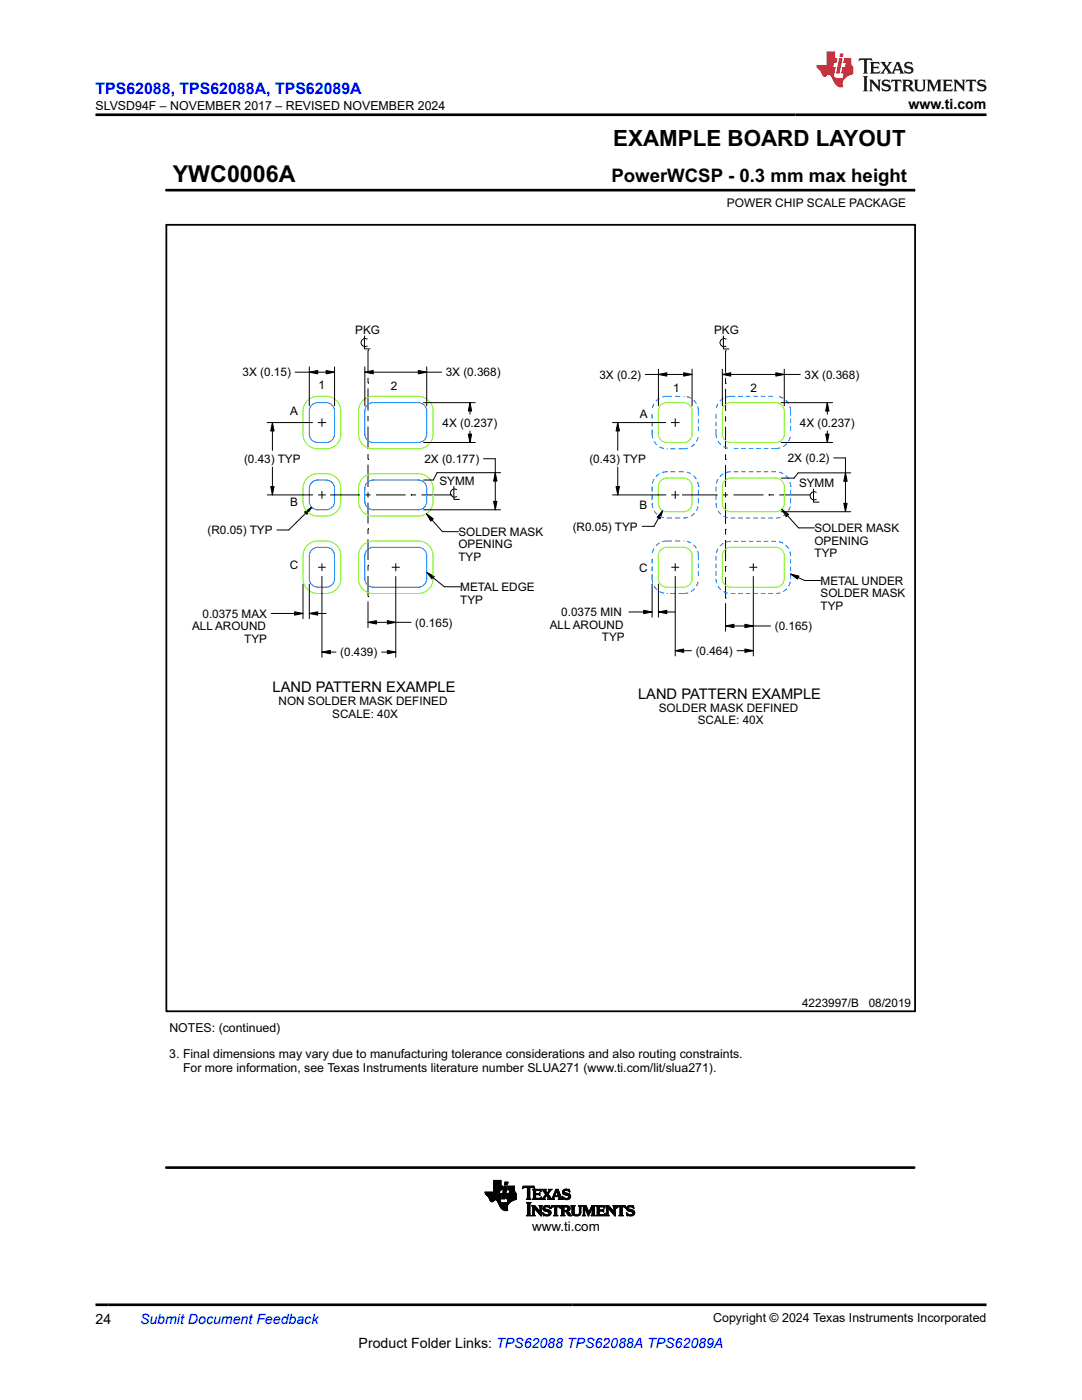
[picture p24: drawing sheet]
<svg xmlns="http://www.w3.org/2000/svg" width="216mm" height="279mm" viewBox="0 0 216 279" stroke-linecap="round" stroke-linejoin="round" font-family="sans-serif">
<defs><g id="words">
<text font-size="4.6" x="34.5" y="36.3">YWC0006A</text>
<text font-size="4.5" x="122.4" y="29.1">EXAMPLE BOARD LAYOUT</text>
<text font-size="3.7" x="122" y="36.3">PowerWCSP - 0.3 mm max height</text>
<text font-size="3.2" fill="#00f" x="19" y="18.7">TPS62088, TPS62088A, TPS62089A</text>
<g font-size="2.9">
<text x="54.4" y="138.1">LAND PATTERN EXAMPLE</text>
<text x="127.3" y="139.4">LAND PATTERN EXAMPLE</text>
</g>
<g font-size="2.8">
<text x="181.3" y="21.8">www.ti.com</text>
<text x="19" y="264.2">24</text>
<text x="71.6" y="269">Product Folder Links: TPS62088 TPS62088A TPS62089A</text>
</g>
<text font-size="2.8" fill="#00f" x="27.9" y="264.2">Submit Document Feedback</text>
<text font-size="2.7" x="106.2" y="245.6">www.ti.com</text>
<g font-size="2.5">
<text x="19" y="21.9">SLVSD94F – NOVEMBER 2017 – REVISED NOVEMBER 2024</text>
<text x="33.8" y="205.9">NOTES: (continued)</text>
<text x="33.8" y="211.2">3. Final dimensions may vary due to manufacturing tolerance considerations and also routing constraints.</text>
<text x="36.5" y="213.9">For more information, see Texas Instruments literature number SLUA271 (www.ti.com/lit/slua271).</text>
<text x="142.3" y="263.9">Copyright © 2024 Texas Instruments Incorporated</text>
</g>
<text font-size="2.4" x="145" y="41.3">POWER CHIP SCALE PACKAGE</text>
<g font-size="2.3">
<text x="70.9" y="66.7">PKG</text>
<text x="142.5" y="66.7">PKG</text>
<text x="48.4" y="75.1">3X (0.15)</text>
<text x="63.5" y="77.7">1</text>
<text x="78" y="77.8">2</text>
<text x="88.9" y="75.1">3X (0.368)</text>
<text x="119.6" y="75.6">3X (0.2)</text>
<text x="160.5" y="75.6">3X (0.368)</text>
<text x="57.9" y="82.9">A</text>
<text x="127.7" y="83.4">A</text>
<text x="134.3" y="78.3">1</text>
<text x="149.8" y="78.3">2</text>
<text x="88.3" y="85.2">4X (0.237)</text>
<text x="159.6" y="85.2">4X (0.237)</text>
<text x="48.7" y="92.4">(0.43) TYP</text>
<text x="84.7" y="92.4">2X (0.177)</text>
<text x="117.6" y="92.4">(0.43) TYP</text>
<text x="157.2" y="92.2">2X (0.2)</text>
<text x="57.9" y="101">B</text>
<text x="87.7" y="96.7">SYMM</text>
<text x="127.6" y="101.5">B</text>
<text x="159.4" y="97.3">SYMM</text>
<text x="41.4" y="106.6">(R0.05) TYP</text>
<text x="91.5" y="106.9">SOLDER MASK</text>
<text x="114.3" y="105.9">(R0.05) TYP</text>
<text x="162.5" y="106.2">SOLDER MASK</text>
<text x="57.8" y="113.6">C</text>
<text x="91.5" y="109.5">OPENING</text>
<text x="91.5" y="112">TYP</text>
<text x="162.5" y="108.7">OPENING</text>
<text x="162.5" y="111.2">TYP</text>
<text x="91.9" y="117.9">METAL EDGE</text>
<text x="127.5" y="114.2">C</text>
<text x="163.7" y="116.7">METAL UNDER</text>
<text x="163.7" y="119.2">SOLDER MASK</text>
<text x="38.3" y="125.8">ALL AROUND</text>
<text x="40.4" y="123.3">0.0375 MAX</text>
<text x="82.9" y="125">(0.165)</text>
<text x="91.9" y="120.5">TYP</text>
<text x="109.7" y="125.5">ALL AROUND</text>
<text x="112" y="123">0.0375 MIN</text>
<text x="154.6" y="125.8">(0.165)</text>
<text x="163.7" y="121.7">TYP</text>
<text x="48.7" y="128.3">TYP</text>
<text x="67.9" y="131">(0.439)</text>
<text x="120.1" y="128">TYP</text>
<text x="138.8" y="130.7">(0.464)</text>
<text x="55.6" y="140.7">NON SOLDER MASK DEFINED</text>
<text x="66.3" y="143.2">SCALE: 40X</text>
<text x="131.5" y="142">SOLDER MASK DEFINED</text>
<text x="139.2" y="144.6">SCALE: 40X</text>
<text x="160" y="201">4223997/B</text>
<text x="173.3" y="201">08/2019</text>
</g>
</g></defs>
<g fill="none" stroke="#000" stroke-width=".2">
<path d="M33.2 38h149.2M182.4 37.7v.5M58.9 74.3h7.9M61.7 74.3l1.7-.4v.7zM61.7 73.2v7.8M65.1 73.9l1.7 .4-1.7 .3zM66.8 73.2v7.8M72.7 67v2.6h1.1M72.8 74.3l1.7-.4v.7zM72.8 73.2v7.8M72.8 74.3h15.3M73.3 67.7a.82 .82 0 0 0-1.3 .7 .82 .82 0 0 0 1.3 .7"/>
<path d="M73.4 76.4h.1M73.4 69.9h.1M73.4 69.9v4.4M73.4 75.4v1M73.4 77.5v4.5M83.5 73.9l1.6 .4-1.6 .3zM85.1 73.2v7.8M128.8 74.7h9.3M131.4 74.7l1.7-.3v.7zM131.4 73.7v7.3M136.4 74.4l1.7 .3-1.7 .4zM138.1 73.7v7.3"/>
<path d="M144.1 74.7l1.7-.3v.7zM144.1 73.7v7.3M144.1 74.7h15.6M144.3 67.1v2.5h1.2M144.8 76.5h.1M144.8 70h.1M144.8 70v4.4M144.8 75.5v1M144.8 77.6v4.4M144.9 67.7a.82 .82 0 0 0-1.3 .7 .82 .82 0 0 0 1.3 .7M154.8 74.4l1.7 .3-1.7 .4zM156.5 73.7v7.3"/>
<path d="M53.3 98.8h9.1M53.3 84.3h9.1M54 97.1h.7l-.3 1.7zM54.4 84.3l.3 1.7h-.7zM54.4 84.3v5.6M54.4 93.2v5.6M63.4 84.3h1.7M63.5 98.8h1.5M64.2 83.5v1.7M64.2 98v1.5M65.9 98.8h5.9M72.9 98.8h1.1"/>
<path d="M73.4 91.7h.1M73.4 83v1.1M73.4 85.1v4.5M73.4 90.6v1.1M73.4 92.7v4.5M73.4 98.2v1.1M75 98.8h5.9M82 98.8h.1M82 98.8h1M84.1 98.8h5.9M84.5 88.3h10.3M84.5 80.4h10.3"/>
<path d="M90 98.8h.1M90.6 97.1v2.6h1.1M91.1 97.7a.82 .82 0 0 0-1.2 .7 .82 .82 0 0 0 1.2 .7M93.4 86.6h.7l-.3 1.7zM93.8 80.4l.3 1.6h-.7zM93.8 80.4v2.3M93.8 86v2.3M96.5 91.6h2.3v10.1M98.8 94.3l.4 1.7h-.7zM99.9 94.3h-12.7l-.7 1.5h-2M122.2 98.8h10.7M122.2 84.3h10.6"/>
<path d="M122.9 97.1h.7l-.3 1.7zM123.3 84.3l.3 1.7h-.7zM123.3 84.3v5.6M123.3 93.2v5.6M133.9 84.3h1.7M133.9 98.8h1.6M134.7 83.5v1.7M134.7 98v1.6M136.1 98.8h7.1M144.2 98.8h1.1M144.8 91.7h.1M144.8 83.1v1"/>
<path d="M144.8 85.2v4.4M144.8 90.7v1M144.8 92.8v4.4M144.8 98.2v1.1M146.4 98.8h5.9M153.4 98.8h.1M153.4 98.8h1.1M155.5 98.8h6M155.9 88.3h10.2M155.9 80.4h10.2M161.5 98.8h.1M162.3 97.6v2.6h1.1"/>
<path d="M162.9 98.3a.82 .82 0 0 0-1.3 .7 .82 .82 0 0 0 1.3 .7M164.7 86.6h.7l-.3 1.7zM165.1 80.4l.3 1.6h-.7zM165.1 80.4v2.3M165.1 86v2.3M166.4 91.4h2.3v10.7M168.7 94.4l.3 1.6h-.6zM169.8 94.4h-10.5l-.8 1h-2.6M60.5 116.6v6.9M60.8 102.2l1.4-1-1 1.5zM61.7 116.6v6.9M62.2 101.2l-4.6 4.6h-2.3"/>
<path d="M63.5 113.2h1.5M64.2 112.4v1.6M64.2 115v16.2M73.4 105.5h.1M73.4 112.8h.1M73.4 119.1h.1M73.4 100.4v4.1M73.4 105.5v1.1M73.4 107.6v4.2M73.4 112.8v1.1M73.4 114.9v4.2M78.2 113.2h1.6"/>
<path d="M79 112.4v1.6M79 115.1v16.1M84.5 101.7h15.4M85.1 102.5l1.4 1-.5 .5zM85.1 102.5l3.2 3.6h3.2M85.1 114.2l1.6 .8-.5 .6zM85.1 114.2l3.6 2.9h3.2M98.5 100.1h.7l-.4 1.6zM130.1 116.6v6.6M131.4 116.6v6.6M132.2 101.9l-.5 1.6-.6-.3zM132.2 101.9l-1.7 3.1h-2.4"/>
<path d="M134 113.2h1.5M134.7 112.4v1.6M134.7 115v15.9M144.8 105.6h.1M144.8 113h.1M144.8 119.4h.1M144.8 100.4v4.2M144.8 105.6v1.1M144.8 107.8v4.2M144.8 113v1.1M144.8 115.2v4.2M149.5 113.2h1.6"/>
<path d="M150.3 112.4v1.6M150.3 115v15.9M155.9 102.1h13.9M156 101.6l1.4 1.1-.5 .4zM156 101.6l3.3 3.8h3.2M157.8 114.6l1.6 .4-.3 .6zM157.8 114.6l2.7 1.2h3.2M168.4 100.4h.6l-.3 1.7zM54.1 122.4h6.4M58.8 122.1l1.7 .3-1.7 .4zM61.7 122.4l1.7-.3v.7zM61.7 122.4h3.4"/>
<path d="M64.2 130.1l1.7-.3v.7zM64.2 130.1h2.9M73.4 124.2l1.7-.3v.6zM73.4 120.1v5.1M73.4 124.2h8.6M76.2 130.1h2.8M77.3 129.8l1.7 .3-1.7 .4zM77.3 123.9l1.7 .3-1.7 .3zM125.5 122.1h4.6M128.4 121.8l1.7 .3-1.7 .4zM131.4 122.1l1.7-.3v.7zM131.4 122.1h3.3"/>
<path d="M134.7 129.9l1.7-.4v.7zM134.7 129.9h3.3M144.8 124.9l1.7-.3v.7zM144.8 120.4v5.6M144.8 124.9h9M147.1 129.9h3.2M148.6 129.5l1.7 .4-1.7 .3zM148.6 124.6l1.7 .3-1.7 .4zM96.8 238h2.9M96.8 238.1h2.9M96.8 238.2h2.8M96.9 238.2h3.2l-.2 1"/>
<path d="M96.9 238.3h3.1M96.9 238.4h3.1M97 238.4h3M97.1 238.5h2.9M97.1 238.6h2.9M97.2 238.6h2.8M97.3 238.7h2.7M97.4 238.8h2.5M97.5 238.9h2.4M97.6 239h2.3M97.6 239.1h2.3M97.6 239.2h2.3"/>
<path d="M97.7 239.3h2.1M97.7 239.4h2.1M97.7 239.5h1M97.8 239.5h.8M97.8 239.6h.7M97.9 239.7h.6M97.9 239.7h.5M98.1 239.8h.2M98.5 237.8h1.2M98.5 237.7h1.2M98.5 237.6h1.3M98.5 236.7h1.8l-.1 .8h-1.7"/>
<path d="M98.5 237.4h1.7M98.5 237.3h1.7M98.5 237.2h1.7M98.5 237.2h1.8M98.5 237.1h1.8M98.5 237h1.8M98.5 236.9h1.8M98.5 236.8h1.8M98.5 236.6h1.5M98.5 236.5h1.5M98.5 236.4h1.5M98.5 236.3h1.5"/>
<path d="M98.5 236.2h1.5M98.5 236.1h1.5M98.5 236h1.5M98.5 235.9h1.5M98.5 235.8h1.5M98.5 235.7h1.5M98.5 235.6h1.5M99 239.5h.8M99.1 239.5h.7M99.2 239.6h.6M99.2 239.7h.6M99.3 239.7h.5"/>
<path d="M99.3 239.8h.5M99.3 239.9h.6M99.4 239.9h.6M99.7 237.9h-2.9l.1 .4 .6 .6 .4 .8 .4 .1 .4-.3h.4l.8 1.5 .7 .5h.7l-.1-.8 .6-.8M99.8 237.5l-.2 .7M99.9 239.2l-.1 .6 .6 .2h.8l.2-.7M100 236.7v-1.1h-1.5v2.3M100.1 239.2h.6M100.1 239.1h.6M100.2 239h.5M100.2 238.9h.6M100.2 238.8h.6"/>
<path d="M100.2 238.7h.6M100.2 238.6h.6M100.3 238.6h.5M100.3 238.5h.5M100.3 238.4h.6M100.3 238.3h.6M100.3 238.2h.6M100.3 238.1h.6M100.4 238h.5M100.4 238h.6M100.4 237.9h.6M100.4 237.8h.6"/>
<path d="M100.4 237.7h.6M100.4 237.6h.6M100.5 237.5h.5M100.5 237.4h.6M100.5 237.3h.6M100.5 237.2h.6M100.5 237.1h.6M100.6 237h.5M100.6 237h.6M100.6 236.9h.6M100.6 236.8h.6M100.6 236.7h.6l-.5 2.6h-.6z"/>
<path d="M100.7 236.4h.6M100.7 236.3h.6M100.7 236.2h.6M100.7 236.1h.6M100.7 236h.6M100.8 236h.5M100.8 235.9h.6l-.2 .6h-.5zM101 239.1h2M101 239h2M101 239.2h2M101 238.9h2M101 238.9v.3l.4 .1"/>
<path d="M101 238.8h2M101.1 238.7h1.9M101.1 238.6h1.9M101.1 238.5h1.9M101.1 238.4h1.9M101.1 238.3h1.9M101.2 239.9h.6M101.3 239.9h.6M101.3 239.8h.7M101.3 239.7h.8M101.3 239.7h.9M101.3 239.6h1"/>
<path d="M101.3 237.4h1.4M101.3 239.5h1.2M101.3 239.5h1.3M101.3 237.3h1.4M101.3 239.4h1.5M101.4 237.2h1.3M101.4 239.3h1.6M101.4 237.1h1.3M101.4 237h1.3M101.4 236.9h1.3M101.4 236.8h1.3M101.6 238.2h1.4"/>
<path d="M101.6 238.1h1.3M101.6 238h1.2M101.7 237.9h1.1M101.7 237.8h1M101.7 237.7h1M101.7 237.6h1M101.7 237.5l-.1 .7M102.7 237.5h-1.4l.2-.8h1.2v1l.3 .5v1.2M103 239.4l-1.2 .5M103 238.2h-1.8l-.2 .7M104.3 237.2h.1M104.3 237.1h.2"/>
<path d="M104.3 237h2.3M104.3 236.9h2.3M104.4 236.8h2.2M105 239.3h.9M105.2 239.2h.6M105.2 237.1h.5M105.2 239.1h.5M105.2 237.1v-.1h-.4l-.6 .2 .2-.5h2.1l.2 .5-.5-.2h-.4l-.1 .1M105.2 239l-.2 .3M105.2 239h.5M105.2 238.9h.5M105.2 238.8h.5"/>
<path d="M105.2 238.7h.5M105.2 238.6h.5M105.2 238.5h.5M105.2 238.4h.5M105.2 238.3h.5M105.2 238.2h.5M105.2 238.1h.5M105.2 238h.5M105.2 237.9h.5M105.2 237.8h.5M105.2 237.7h.5M105.2 237.6h.5"/>
<path d="M105.2 237.5h.5M105.2 237.4h.5M105.2 237.3h.5M105.2 237.2h.5M105.2 237.1v1.9M105.7 239l.2 .3M105.7 237.1v1.9M105.9 239.3h-.9M106.2 239.3h1.7M106.3 237.4h1.6M106.4 239.2h1.6M106.4 237.5h1.5"/>
<path d="M106.4 239.1h.5M106.4 237.6h.5M106.4 237.7l-.2-.4h1.6l.2 .5M106.4 239l-.2 .3M106.4 238.2h1.1l.2-.2v.6l-.2-.2-1.1 .1M106.4 239h.5M106.4 238.9h.5M106.4 238.8h.5M106.4 238.7h.5M106.4 238.6h.5M106.4 238.4h1.3M106.4 238.3h1.3"/>
<path d="M106.4 238.1h.5M106.4 238h.5M106.4 237.9h.5M106.4 237.8h.5M106.4 237.7h.5M106.4 237.7v1.3M106.5 237.1h.2M106.6 237.2h.1M106.9 237.7l.1-.1h.5l.5 .2M106.9 238.4v.7h.8l.3-.2-.1 .5-1.7-.1M106.9 237.7v.5M107.5 238.2h.2"/>
<path d="M107.6 238.5h.1M107.6 239.1h.4M107.6 238.1h.1M107.6 238.6h.1M107.6 237.6h.3M107.8 237.7h.2M107.9 239h.1M107.9 237.8h.1M108 238.9h.1M108 239.3h.8M108.1 237.4h.8M108.3 239.2h.4"/>
<path d="M108.3 237.5h.6M108.3 239.1h.4M108.4 237.6h.5M108.4 239l-.4 .3M108.4 239h.3M108.4 237.7h.6M108.5 238.9h.3M108.5 237.8h.5M108.5 238.8h.3M108.6 237.9h.5M108.6 238.8h.3M108.6 238h.5"/>
<path d="M108.7 238.7h.3M108.7 238.1h.8M108.7 238.6h.8M108.8 238.2h.6M108.8 239.3h-.8M108.8 238.5h.7M108.8 238.3h.6M108.9 238.4h.5M108.9 237.7l.1-.4h-.9l.8 1.1-.5 .6M108.9 237.7l.3 .4 .4-.5-.2-.3h.7l-.7 1M109.1 238.7h.5M109.2 238.8h.5"/>
<path d="M109.3 239.3l.1-.2-.4-.6-.3 .7 .1 .1M109.3 239.3h1.4M109.3 238h.3M109.3 238.9h.5M109.3 237.9h.3M109.4 238.3l.7 .9 .2-.2M109.4 239h.5M109.4 237.8h.3M109.4 239.1h.5M109.4 239.2h.6M109.5 237.7h.3M109.5 237.4h.6"/>
<path d="M109.5 237.6h.3M109.6 237.5h.3M110.1 239.2h.4M110.2 239.1h.3M110.2 239h.3M110.3 239l.6-1.7h.5l.6 1.8 .3 .2M110.3 238.9h.3M110.3 238.8h.3M110.4 238.8h1.5M110.4 238.7h1.5M110.4 238.6h.3M110.5 238.5h.2"/>
<path d="M110.5 238.4h.3M110.5 239.1l.2 .2M110.5 239.1l.1-.3h.8l.1 .3M110.5 238.3h.3M110.6 238.2h.2M110.6 238.1h.3M110.7 239.3h-1.4M110.7 238h.2M110.7 237.9h.3M110.7 237.8h.3M110.8 237.7h.7M110.8 237.6h.7"/>
<path d="M110.8 237.5h.6M110.9 237.4h.5M111 237.7l.4 .9h-.7zM111.1 237.8h.4M111.1 237.9h.5M111.1 238h.5M111.2 238.1h.4M111.2 238.2h.5M111.2 238.3h.5M111.3 238.4h.5M111.3 238.5h.5M111.4 238.6h.4"/>
<path d="M111.4 239.3h.9M111.5 238.8h.4M111.5 238.9h.5M111.5 239h.5M111.5 239.1l-.1 .2M111.6 239.2h.5M111.6 239.1h.4M112.2 238.8h.1M112.2 238.9h.2M112.2 237.9h.4M112.2 238h.5M112.2 237.8h.4"/>
<path d="M112.3 239h.3M112.3 239.3h-.9M112.3 238.1h.7M112.3 237.7h.3M112.3 239.1h.5M112.3 238.2h1.1M112.3 239.2h1.4M112.3 237.6h.4M112.3 239.3h.2M112.4 238.3h1.2M112.4 237.5h1.2M112.5 238.4h1.2"/>
<path d="M112.5 237.4h1.1M112.6 239.3h.9M112.7 238.5h1.1M112.7 237.3h.5M112.9 239.4h.3M113.1 238.6h.7M113.2 238.6l.3 .2-.3 .3h-.5l-.5-.4M113.3 239.1h.5M113.3 237.6h.4M113.4 238.7h.5M113.4 239h.4M113.5 238.8h.4"/>
<path d="M113.5 238.9h.3M113.5 237.7h.2M113.6 237.8h.1M113.7 237.9l-.6-.3h-.4l-.1 .2 .1 .2 1.1 .4v.5l-.2 .4-1.3 .1-.1-.7M113.7 237.9l-.1-.6h-.8l-.5 .3-.1 .3 .2 .4 .8 .3M113.7 237.9h.1M99.4 240h1M99.4 240.1h2.2M99.5 240.1h2.1M99.5 240.2h2M99.5 240.3h1.9M99.6 240.3h1.8"/>
<path d="M99.6 240.4h1.8M99.6 240.5h1.7M99.7 240.5h1.6M99.7 240.6h1.6M99.7 240.7h1.5M99.8 240.7h1.4M99.8 240.8h1.4M99.8 240.9h1.4M99.9 240.9h1.3M99.9 241h1.3M100 241.1h1.2M100.1 241.2h1.1"/>
<path d="M100.2 241.3h1M100.2 241.3h1.1M100.3 241.4h1M100.4 241.5h.9M100.6 241.5h.7M100.9 241.6h.1M101.2 240h.5M105 242.6l.3-.3v-2l-.3-.3h1l-.3 .3v2.1l.3 .2M105 242.6h1M105.1 240.1h.8M105.2 242.5h.6M105.2 240.2h.6"/>
<path d="M105.2 242.4h.5M105.3 240.3h.4M105.3 242.3h.4M105.3 242.2h.4M105.3 242.1h.4M105.3 242h.4M105.3 241.9h.4M105.3 241.8h.4M105.3 241.7h.4M105.3 241.6h.4M105.3 241.5h.4M105.3 241.4h.4"/>
<path d="M105.3 241.3h.4M105.3 241.2h.4M105.3 241.1h.4M105.3 241h.4M105.3 240.9h.4M105.3 240.8h.4M105.3 240.7h.4M105.3 240.6h.4M105.3 240.5h.4M105.3 240.4h.4M106 242.6h-1M106.1 242.6h.7"/>
<path d="M106.1 240.6h.6M106.2 240.7h.6M106.3 242.5h.4M106.3 240.8h.6M106.3 242.4h.3M106.3 240.9h.7M106.3 242.3h.3M106.3 242.2h.3M106.3 242.1h.3M106.3 242h.3M106.3 241.9h.3M106.3 241.8h.3"/>
<path d="M106.3 241.7h.3M106.3 241.6h.3M106.3 241.5h.3M106.3 241.4h.3M106.3 241.3h.3M106.3 241.2h.3M106.3 241.1h.8M106.3 241h.8M106.6 241.1v1.3l.2 .2M106.6 241.1h.1M106.6 241.1l1.4 1.6v-1.8l.2-.3h-.6l.1 .2 .1 1M106.7 241.2h.5"/>
<path d="M106.7 241.3h.6M106.8 242.6h-.7M106.8 241.4h.6M106.9 241.5h.6M107 241.6h.6M107.1 241.7h.5M107.1 241.8h.9M107.2 241.9h.8M107.3 241.9h.7M107.4 242h.6M107.5 242.1h.5M107.6 242.2h.4"/>
<path d="M107.6 240.6h.6M107.6 242.3h.4M107.7 240.7h.4M107.7 242.4h.3M107.7 240.8h.3M107.7 241.8l-1-1.2h-.6l.2 .3v1.5l-.2 .2M107.7 241.8h.1M107.7 240.9h.3M107.8 241.7h.2M107.8 241.6h.2M107.8 241.5h.2M107.8 241.4h.2"/>
<path d="M107.8 241.3h.2M107.8 241.2h.2M107.8 241.1h.2M107.8 241h.2M107.8 242.5h.2M107.9 242.6h.1M108.3 242h.1M108.3 242.1h.1M108.3 242.2h.3M108.3 241.2h.4M108.3 241.1h.4M108.3 241.3h.5"/>
<path d="M108.3 242.3h.4M108.3 241h.4M108.4 241.4h.8M108.4 242.4h.6M108.4 240.9h.4M108.4 242.5h1.3M108.4 241.5h1.2M108.4 242.6h.1M108.4 240.8h1.3M108.5 241.6h1.2M108.5 240.7h1.2M108.6 241.7h1.2"/>
<path d="M108.7 242.6h.9M108.7 240.6h.7M108.9 241.8l-.5-.4v-.5l.4-.3h.9l.1 .6-.7-.4-.3 .1-.1 .2 1 .5 .3 .4M108.9 241.8l.6 .1v.4l-.6 .1-.6-.4M108.9 241.8h1M109.2 242.4h.6M109.3 241.9h.6M109.4 240.9h.3M109.5 242.3h.4M109.5 241.9h.4M109.5 242.2h.4M109.5 242h.5"/>
<path d="M109.6 242.1h.3M109.6 240.6h.1M109.6 241h.2M109.7 241.1h.1M109.9 241.1h.1M109.9 241h.2M110 242l-.3 .5-.6 .2-.5-.2-.2 .1-.1-.6M110 240.9h.2M110 240.8h1.8M110 240.7h1.7M110.1 240.6h1.6M110.4 242.6h.9"/>
<path d="M110.6 242.5h.5M110.6 242.4h.5M110.7 240.9h.4M110.7 242.3h.4M110.7 241l-.1-.1h-.3l-.4 .2 .2-.5h1.6l.2 .5-.5-.2h-.3v.1M110.7 241v1.4l-.3 .2M110.7 242.2h.4M110.7 242.1h.4M110.7 242h.4M110.7 241.9h.4M110.7 241.8h.4M110.7 241.7h.4"/>
<path d="M110.7 241.6h.4M110.7 241.5h.4M110.7 241.4h.4M110.7 241.3h.4M110.7 241.2h.4M110.7 241.1h.4M110.7 241h.4M111.1 241v1.4l.2 .2M111.3 242.6h-.9M111.6 240.9h.2M111.7 241h.1M111.7 241.1h.1"/>
<path d="M111.9 242.6l.2-.2v-1.5l-.2-.3 1.5 .1 .3 .2v.4l-.1 .3-.4 .1 .9 .9h-.6l-.5-.7-.5-.1v.6l.2 .2M111.9 242.6h.8M111.9 240.6h1.3M112 240.7h1.5M112 242.5h.6M112.1 240.8h1.5M112.1 242.4h.4M112.1 240.9h.4M112.1 242.3h.4M112.1 242.2h.4M112.1 242.1h.4M112.1 242h.4"/>
<path d="M112.1 241.9h.4M112.1 241.8h1.2M112.1 241.7h1.3M112.1 241.6h1.5M112.1 241.5h.4M112.1 241.4h.4M112.1 241.3h.4M112.1 241.2h.4M112.1 241.1h.4M112.1 241h.4M112.7 240.9h-.2v.7M112.7 242.6h-.8"/>
<path d="M112.9 240.9h.3l.1 .3-.1 .3-.3 .1M112.9 241.9h.6M113 241.9h.5M113.1 242h.5M113.1 242.1h.6M113.1 240.9h.6M113.2 241.5h.5M113.2 242.2h.5M113.2 242.3h.6M113.2 241h.5M113.2 241.4h.5M113.3 241.3h.4"/>
<path d="M113.3 241.1h.5M113.3 241.2h.5M113.3 242.4h.6M113.4 242.5h.6M113.5 242.6h.6M113.9 240.6h.9M114.1 240.7h.5M114.1 240.8h.5M114.1 240.9h.5M114.1 241.9h.5M114.1 241.8h.5M114.1 241.7h.5"/>
<path d="M114.1 241.6h.5M114.1 241.5h.5M114.1 241.4h.5M114.1 241.3h.5M114.1 241.2h.5M114.1 241.1h.5M114.1 241h.5M114.1 242h.5M114.1 242.1h.5M114.2 242.2h.4M114.2 242.3h.5M114.3 242.4h.6"/>
<path d="M114.4 242.5h1.3M114.6 241.9l.1 .4 .4 .1 .4-.1 .1-.4M114.6 241.9v-1l.2-.3h-.9l.2 .3 .1 1.3 .2 .3 .5 .2 .6-.1 .3-.2 .1-.5M114.6 242.6h.9M115.3 242.4h.5M115.4 240.6h.7M115.5 242.3h.3M115.5 240.7h.5M115.6 242.2h.3M115.6 242.1h.3M115.6 240.8h.3M115.6 242h.3"/>
<path d="M115.6 240.9h.3M115.6 241.9v-1l-.2-.3h.7l-.2 .3v1M115.6 241.9h.3M115.6 241.8h.3M115.6 241.7h.3M115.6 241.6h.3M115.6 241.5h.3M115.6 241.4h.3M115.6 241.3h.3M115.6 241.2h.3M115.6 241.1h.3M115.6 241h.3"/>
<path d="M116.2 242.6l.2-.3v-1.4l-.2-.3h.7l.6 1.3 .6-1.3h.7l-.2 .3v1.5l.2 .2M116.2 242.6h.6M116.2 240.6h.7M116.3 240.7h.7M116.3 242.5h.4M116.4 240.8h.6M116.4 242.4h.3M116.4 240.9h.7M116.4 242.3h.3M116.4 242.2h.3M116.4 242.1h.3M116.4 242h.3"/>
<path d="M116.4 241.9h.3M116.4 241.8h.3M116.4 241.7h.3M116.4 241.6h.3M116.4 241.5h.3M116.4 241.4h.3M116.4 241.3h.3M116.4 241.2h.3M116.4 241.1h.8M116.4 241h.7M116.7 242.3l.1 .3M116.7 242.3v-1.3l.7 1.7 .8-1.7v1.4l-.2 .2"/>
<path d="M116.7 241.2h.5M116.8 241.3h.4M116.8 241.4h.5M116.8 242.6h-.6M116.9 241.5h.4M116.9 241.6h.5M116.9 241.7h.5M117 241.8h.4M117 241.9h.5M117.1 241.9h.7M117.1 242h.6M117.1 242.1h.6"/>
<path d="M117.2 242.2h.4M117.2 242.3h.4M117.3 242.4h.3M117.3 242.5h.2M117.4 242.6h.1M117.6 241.9h.2M117.6 241.8h.2M117.6 241.7h.3M117.7 241.6h.2M117.7 241.5h.3M117.8 241.4h.2M117.8 241.3h.2"/>
<path d="M117.8 241.2h.3M117.9 241.1h.7M117.9 241h.7M118 240.9h.6M118 242.6h.8M118 240.8h.6M118 240.7h.7M118.1 240.6h.7M118.1 242.5h.6M118.1 242.4h.5M118.2 242.3h.4M118.2 242.2h.4"/>
<path d="M118.2 242.1h.4M118.2 242h.4M118.2 241.9h.4M118.2 241.8h.4M118.2 241.7h.4M118.2 241.6h.4M118.2 241.5h.4M118.2 241.4h.4M118.2 241.3h.4M118.2 241.2h.4M118.8 242.6h-.8M119 242.6h1.6"/>
<path d="M119 240.6h1.6M119.1 240.7h1.5M119.1 242.5h1.6M119.1 240.8h1.5M119.2 242.4h1.5M119.2 240.9h.4M119.2 242.3h.4M119.2 242.2h.4M119.2 242.1h.4M119.2 242h.4M119.2 241.9h.4M119.2 241.8h.4"/>
<path d="M119.2 241.7h1.3M119.2 241.6h1.3M119.2 241.5h1.3M119.2 241.4h.4M119.2 241.3h.4M119.2 241.2h.4M119.2 241.1h.4M119.2 241h.4M119.6 241v.5h.6l.3-.2v.6l-.3-.2h-.6v.7h.8l.4-.3M119.8 240.9l-.2 .1M120.1 240.9l.6 .2M120.3 241.8h.2"/>
<path d="M120.4 241.4h.1M120.4 240.9h.3M120.6 242.3h.2M120.6 241h.1M120.7 241.1h.1M120.7 241.1l-.2-.5h-1.5l.2 .3v1.4l-.2 .3M120.7 242.2h.1M120.8 242.1h.1M120.8 242.1l-.2 .5h-1.6M120.9 242.6h.6M120.9 240.6h.6M121 240.7h.6"/>
<path d="M121 242.5h.4M121 240.8h.6M121.1 242.4h.2M121.1 240.9h.6M121.1 242.3h.2M121.1 242.2h.2M121.1 242.1h.2M121.1 242h.2M121.1 241.9h.2M121.1 241.8h.2M121.1 241.7h.2M121.1 241.6h.2"/>
<path d="M121.1 241.5h.2M121.1 241.4h.2M121.1 241.3h.2M121.1 241.2h.2M121.1 241.1h.8M121.1 241h.7M121.3 241.1v1.3l.2 .2M121.3 241.1h.1M121.3 241.1l1.5 1.6v-1.8l.1-.3h-.6l.2 .3v.9l-1-1.2h-.6l.2 .3v1.4l-.2 .3M121.4 241.2h.6M121.5 241.3h.6M121.5 242.6h-.6"/>
<path d="M121.6 241.4h.5M121.6 241.5h.6M121.7 241.6h.6M121.8 241.7h.6M121.9 241.8h.9M122 241.9h.8M122.1 241.9h.7M122.1 242h.7M122.2 242.1h.6M122.3 242.2h.5M122.3 240.6h.6M122.4 242.3h.4"/>
<path d="M122.4 240.7h.5M122.5 242.4h.3M122.5 240.8h.3M122.5 240.9h.3M122.5 241.7h.3M122.5 241.6h.3M122.5 241.5h.3M122.5 241.4h.3M122.5 241.3h.3M122.5 241.2h.3M122.5 241.1h.3M122.5 241h.3"/>
<path d="M122.6 242.5h.2M122.6 242.6h.2M123 241.1h.1M123 241h.2M123 240.9h.3M123.1 240.8h1.7M123.1 240.7h1.7M123.1 240.6h1.7M123.5 242.6h.9M123.7 242.5h.5M123.7 242.4h.5M123.7 240.9h.5"/>
<path d="M123.7 241l-.3-.1-.4 .2 .1-.5h1.7l.1 .5-.4-.2h-.3l-.1 .1M123.7 241v1.4l-.2 .2M123.7 242.3h.4M123.7 242.2h.4M123.7 242.1h.4M123.7 242h.4M123.7 241.9h.4M123.7 241.8h.4M123.7 241.7h.4M123.7 241.6h.4M123.7 241.5h.4M123.7 241.4h.4"/>
<path d="M123.7 241.3h.4M123.7 241.2h.4M123.7 241.1h.4M123.7 241h.4M124.1 241l.1 1.4 .2 .2M124.4 242.6h-.9M124.6 240.9h.2M124.7 241h.2M124.8 241.1h.1M125 242h.1M125 242.1h.1M125 242.2h.3"/>
<path d="M125 241.2h.4M125 241.1h.4M125 241.3h.5M125 242.3h.4M125 241h.4M125.1 241.4h.8M125.1 242.4h.6M125.1 240.9h.4M125.1 242.5h1.3M125.1 241.5h1.2M125.1 242.6h.1M125.1 240.8h1.3"/>
<path d="M125.2 241.6h1.2M125.2 240.7h1.2M125.3 241.7h1.2M125.4 242.6h.9M125.4 240.6h.7M125.6 241.8l-.5-.3v-.6l.4-.3h.9l.1 .6-.7-.4-.3 .1-.1 .3 1 .4 .3 .4M125.6 241.8l.6 .1v.4l-.6 .1-.6-.4M125.6 241.8h1M125.9 242.4h.6M126 241.9h.6M126.1 240.9h.3M126.2 242.3h.4"/>
<path d="M126.2 241.9h.4M126.2 242.2h.4M126.2 242h.5M126.3 242.1h.3M126.3 240.6h.1M126.3 241h.2M126.4 241.1h.1M126.7 242l-.3 .5-.6 .2-.5-.2-.2 .1-.1-.6"/>
</g>
<g fill="#000">
<path d="M61.7 74.3l1.7-.4v.7zM65.1 73.9l1.7 .4-1.7 .3zM72.8 74.3l1.7-.4v.7zM83.5 73.9l1.6 .4-1.6 .3zM131.4 74.7l1.7-.3v.7zM136.4 74.4l1.7 .3-1.7 .4zM144.1 74.7l1.7-.3v.7zM154.8 74.4l1.7 .3-1.7 .4zM54.4 84.3l.3 1.7h-.7zM54 97.1h.7l-.3 1.7zM93.8 80.4l.3 1.6h-.7zM93.4 86.6h.7l-.3 1.7z"/>
<path d="M98.8 94.3l.4 1.7h-.7zM123.3 84.3l.3 1.7h-.7zM122.9 97.1h.7l-.3 1.7zM164.7 86.6h.7l-.3 1.7zM165.1 80.4l.3 1.6h-.7zM168.7 94.4l.3 1.6h-.6zM60.8 102.2l1.4-1-1 1.5zM85.1 102.5l1.4 1-.5 .5zM85.1 114.2l1.6 .8-.5 .6zM98.5 100.1h.7l-.4 1.6zM132.2 101.9l-.5 1.6-.6-.3zM156 101.6l1.4 1.1-.5 .4z"/>
<path d="M157.8 114.6l1.6 .4-.3 .6zM168.4 100.4h.6l-.3 1.7zM58.8 122.1l1.7 .3-1.7 .4zM61.7 122.4l1.7-.3v.7zM64.2 130.1l1.7-.3v.7zM73.4 124.2l1.7-.3v.6zM77.3 129.8l1.7 .3-1.7 .4zM77.3 123.9l1.7 .3-1.7 .3zM128.4 121.8l1.7 .3-1.7 .4zM131.4 122.1l1.7-.3v.7zM134.7 129.9l1.7-.4v.7zM144.8 124.9l1.7-.3v.7z"/>
<path d="M148.6 129.5l1.7 .4-1.7 .3zM148.6 124.6l1.7 .3-1.7 .4z"/>
</g>
<path d="M33.2 44.9h149.4v156.9h-149.4z" fill="none" stroke="#000" stroke-width=".36"/>
<path d="M33.2 38h149.2M33.2 233h149.2" fill="none" stroke="#000" stroke-width=".53"/>
<g fill="none" stroke="#007fff" stroke-width=".2">
<path d="M131.6 79.5l-.7 .6M134.1 79.1l-2 .1M134.7 79.1h1M136.4 79.1h.1M137 79.2l.9 .3M138.4 79.9l.6 .7M144.3 79.5l-.7 .6M146.7 79.1l-1.8 .1M147.3 79.1h.9M148.8 79.1h.9M150.3 79.1h.9M151.8 79.1h.9"/>
<path d="M153.3 79.1h.9M155.4 79.2l.9 .3M156.8 79.9l.6 .7M62.2 96.3a3.3 3.3 0 0 1 3.3-.4 1.68 1.68 0 0 1 1.3 1.6v2.6a1.68 1.68 0 0 1-1.7 1.6 3 3 0 0 1-2.9-.5l-.4-.7-.1-.4v-2.6l.1-.5zM62.2 80.8a3.3 3.3 0 0 1 3.3-.4 1.68 1.68 0 0 1 1.3 1.6v4.6a1.68 1.68 0 0 1-1.7 1.7 3 3 0 0 1-2.9-.5l-.4-.7-.1-.5v-4.6l.1-.4zM73.3 96.3l.7-.4 .5-.1h9a1.68 1.68 0 0 1 1.6 1.7v2.6a1.68 1.68 0 0 1-1.6 1.6h-9a1.68 1.68 0 0 1-1.7-1.6v-2.6l.1-.5zM73.3 80.8l.7-.4h.5h9a1.68 1.68 0 0 1 1.6 1.6v4.6a1.68 1.68 0 0 1-1.6 1.7h-9a1.68 1.68 0 0 1-1.7-1.7v-4.6l.1-.4zM130.1 85.7l.2 1.8M130.1 82.6v1M130.1 84.2v.9M130.1 97.1v1M130.1 98.8v1"/>
<path d="M130.5 80.6l-.3 .8M130.5 88.1l.6 .7M130.5 95.6l-.3 .9M131.1 88.8h.1M131.6 89.2l.8 .3M131.6 94.5l-.7 .6M133.1 94.2h.1M133.1 89.6h.1M133.1 94.2l-1 .1M133.7 94.2h1M133.7 89.6h1M135.4 94.2h1"/>
<path d="M137 94.2l.9 .3M137.3 89.4l-1.9 .2M138.4 94.9l.6 .7M138.6 88.6l-.7 .6M139.2 81.1l.2 1.9M139.2 96.2l.2 .9M139.3 87.2l-.3 .9M139.4 97.1h.1M139.4 83.6v.9M139.4 85.1v.9M139.4 97.8v1M139.4 99.4v1"/>
<path d="M142.9 85.7l.1 1.8M142.9 82.6v.9M142.9 84.1v1M142.9 97.1v1M142.9 98.8v1M143.3 88l.5 .7M143.3 80.6l-.4 .8M143.3 95.6l-.4 .9M144.3 94.5l-.7 .6M144.3 89.1l.9 .3M145.8 94.2l-.9 .1M146.4 94.2h.9"/>
<path d="M146.4 89.5h.9M147.9 94.2h.9M147.9 89.5h.9M149.4 94.2h.9M149.4 89.5h.9M150.9 94.2h.9M150.9 89.5h.9M152.4 94.2h.9M152.4 89.5h.9M153.9 94.2h.9M155.4 94.2l.9 .3M155.7 89.4l-1.8 .1"/>
<path d="M156.8 94.9l.6 .7M157 88.5l-.7 .6M157.6 81.1l.2 1.8M157.6 96.2l.2 .9M157.7 87.2l-.3 .8M157.8 97.1h.1M157.8 83.5v1M157.8 85.1v.9M157.8 97.8v1M157.8 99.4v1M62.2 109.7a3.3 3.3 0 0 1 3.3-.4 1.68 1.68 0 0 1 1.3 1.6v4.6a1.68 1.68 0 0 1-1.7 1.7 3 3 0 0 1-2.9-.5l-.4-.7-.1-.5v-4.6l.1-.4zM73.3 109.7l.7-.4 .5-.1h9a1.68 1.68 0 0 1 1.6 1.7v4.6a1.68 1.68 0 0 1-1.6 1.7h-9a1.68 1.68 0 0 1-1.7-1.7v-4.6l.1-.4z"/>
<path d="M130.1 100.4h.1M130.1 114.6l.2 1.8M130.1 100.4l.2 1M130.1 111.5v.9M130.1 113.1v.9M130.5 117l.6 .7M130.5 109.4l-.3 .9M130.5 101.9l.6 .7M131.1 117.7h.1M131.1 102.6h.1M131.6 103l.8 .3M131.6 118l.8 .4"/>
<path d="M131.6 108.4l-.7 .5M133.1 118.4h.1M133.1 103.4h1M133.7 118.4h1M134.1 108l-2 .1M134.7 108h1M134.7 103.4h1M136.4 108h.1M136.4 103.4h.1M137 108l.9 .4M137.3 118.3l-1.9 .1M137.3 103.2l-.9 .2"/>
<path d="M138.4 108.7l.6 .7M138.6 117.5l-.7 .5M138.6 102.4l-.7 .6M139.2 110l.2 1.8M139.3 116.1l-.3 .9M139.3 101.1l-.3 .8M139.4 112.4v1M139.4 114v.9M142.9 100.4h.1M142.9 100.4l.1 1M142.9 115.5l.1 .9M142.9 111v.9"/>
<path d="M142.9 112.5v.9M142.9 114v.9M143.3 101.9l.5 .7M143.3 109.5l-.4 .9M143.3 117l.5 .7M144.3 108.4l-.7 .6M144.3 103l.9 .3M144.3 118l.9 .4M145.8 108l-.9 .2M145.8 118.4h.9M145.8 103.4h.9M146.4 108h.9"/>
<path d="M147.3 118.4h.9M147.3 103.4h.9M147.9 108h.9M148.8 118.4h.9M148.8 103.4h.9M149.4 108h.9M150.3 118.4h.9M150.3 103.4h.9M150.9 108h.9M151.8 118.4h.9M151.8 103.4h.9M152.4 108h.9"/>
<path d="M153.3 118.4h.9M153.3 103.4h.9M153.9 108h.9M155.4 108.1l.9 .3M155.7 103.2l-.9 .2M155.7 118.3l-.9 .1M156.8 108.8l.6 .7M157 102.4l-.7 .6M157 117.5l-.7 .5M157.6 110.1l.2 .9M157.7 101.1l-.3 .8M157.7 116.1l-.3 .9"/>
<path d="M157.8 111.6v.9M157.8 113.1v.9M157.8 114.6v.9"/>
</g>
<path d="M72.6 79.7l1.2-.5 .7-.1h9a2.94 2.94 0 0 1 2.9 2.9v4.6a2.94 2.94 0 0 1-2.9 3h-9a2.94 2.94 0 0 1-3-3v-4.6a2.93 2.93 0 0 1 1.1-2.3zM61.1 95.6a2.93 2.93 0 0 1 2.3-1.1 4.1 4.1 0 0 1 4 1.1l.3 .6a8.6 8.6 0 0 1 0 5.2 2.94 2.94 0 0 1-2.6 1.6 4.1 4.1 0 0 1-4-1.1l-.3-.5a8.6 8.6 0 0 1 0-5.2zM61.1 80.2a2.93 2.93 0 0 1 2.3-1.1 4.1 4.1 0 0 1 4 1.1l.5 1.2 .1 .6v4.6a2.94 2.94 0 0 1-2.9 3 4.1 4.1 0 0 1-4-1.1l-.6-1.2v-.7v-4.6v-.6zM72.6 95.2l1.2-.6 .7-.1h9a2.94 2.94 0 0 1 2.9 3v2.6a2.94 2.94 0 0 1-2.9 2.9h-9a2.94 2.94 0 0 1-3-2.9v-2.6a2.93 2.93 0 0 1 1.1-2.3zM131.9 95.9l.7-.4 .5-.1h3.3a1.68 1.68 0 0 1 1.7 1.7v3.3a1.68 1.68 0 0 1-1.7 1.7h-3.3a1.68 1.68 0 0 1-1.7-1.7v-3.3v-.5zM131.9 80.8l.7-.4h.5h3.3a1.68 1.68 0 0 1 1.7 1.6v4.6a1.68 1.68 0 0 1-1.7 1.7h-3.3a1.68 1.68 0 0 1-1.7-1.7v-4.6v-.4zM144.6 95.9l.8-.4 .4-.1h9a1.68 1.68 0 0 1 1.7 1.7v3.3a1.68 1.68 0 0 1-1.7 1.7h-9a1.68 1.68 0 0 1-1.7-1.7v-3.3l.1-.5zM144.6 80.8l.8-.4h.4h9a1.68 1.68 0 0 1 1.7 1.6v4.6a1.68 1.68 0 0 1-1.7 1.7h-9a1.68 1.68 0 0 1-1.7-1.7v-4.6l.1-.4zM61.1 109.1a2.93 2.93 0 0 1 2.3-1.1 4.1 4.1 0 0 1 4 1.1l.5 1.1 .1 .7v4.6a2.94 2.94 0 0 1-2.9 2.9 4.1 4.1 0 0 1-4-1.1l-.6-1.1v-.7v-4.6v-.7zM72.6 108.6l1.2-.6h.7h9a2.94 2.94 0 0 1 2.9 2.9v4.6a2.94 2.94 0 0 1-2.9 2.9h-9a2.94 2.94 0 0 1-3-2.9v-4.6a2.93 2.93 0 0 1 1.1-2.3zM131.9 109.7l.8-.4 3.7-.1a1.68 1.68 0 0 1 1.7 1.7v4.6a1.68 1.68 0 0 1-1.7 1.7h-3.3a1.68 1.68 0 0 1-1.7-1.7v-4.6l.1-.6zM144.6 109.7l.8-.4 .4-.1h9a1.68 1.68 0 0 1 1.7 1.7v4.6a1.68 1.68 0 0 1-1.7 1.7h-9a1.68 1.68 0 0 1-1.7-1.7v-4.6l.1-.4z" fill="none" stroke="#6ef200" stroke-width=".2"/>
<path d="M171.5 11.6l-.2 .6 .5-.2h.6v.1v2.2l-.2 .4h1l-.2-.4v-2.2v-.1h.5l.6 .2-.2-.6zM173.6 12.4l.2 .3v1.6l-.2 .4h1.9l.1-.6a1.08 1.08 0 0 1-1.3 .2v-.7h.6l.4 .2v-.7l-.4 .2h-.6v-.5l.2-.2a1 1 0 0 1 1 .3l-.1-.5zM175.7 12.4l.9 1.1-1 1.2h.9l-.2-.2 .5-.8 .4 .8-.2 .2h1.6l-.2-.2 .2-.5h.9l.1 .5-.1 .2h.9l-.2-.4-.8-1.9h-.5l-.9 2.1-.9-1.1 .9-1h-.8l.2 .2-.4 .6-.4-.6 .2-.2zM179 12.8l.4 1h-.7zM180.7 12.5a.65 .65 0 0 0-.2 .7 .65 .65 0 0 0 .6 .5l.6 .1 .1 .3a.79 .79 0 0 1-.7 .4 .79 .79 0 0 1-.7-.5l.1 .7 .2-.1a.93 .93 0 0 0 1.1 0 .93 .93 0 0 0 .4-.9 1.46 1.46 0 0 0-1.2-.6l-.1-.3a1.09 1.09 0 0 1 1.2 .2l-.2-.6-.1 .1-.5-.2zM172.2 15.2l.2 .4v2.2l-.2 .4h1l-.2-.4v-2.2l.2-.4zM173.4 15.9l.2 .4v1.5l-.2 .4h.8l-.3-.4 .1-1.3 1.6 1.8v-2l.2-.4h-.7l.1 .2 .1 1.1-1.2-1.3zM176.2 16a.65 .65 0 0 0-.2 .8 .65 .65 0 0 0 .6 .4l.6 .2 .1 .2a.79 .79 0 0 1-.7 .4 .79 .79 0 0 1-.7-.5l.1 .7 .2-.1a.93 .93 0 0 0 1.1 .1 .93 .93 0 0 0 .4-1 1.46 1.46 0 0 0-1.2-.5l-.1-.4a1.09 1.09 0 0 1 1.2 .2l-.1-.6-.2 .1-.5-.1zM177.9 15.9l-.1 .6a.63 .63 0 0 1 .8-.3v1.6l-.3 .4h1l-.2-.4v-1.6a.66 .66 0 0 1 .8 .3l-.1-.6zM180 15.9l.2 .4v1.5l-.2 .4h1l-.2-.2-.1-.7h.5l.1 .2a.79 .79 0 0 0 1.2 .6l-1-.9a.61 .61 0 0 0 .6-.6 .61 .61 0 0 0-.5-.7zM180.8 16.2h.1a.47 .47 0 0 1 .5 .1 .47 .47 0 0 1 .1 .5l-.1 .1-.7 .1zM182.3 15.9l.2 .2a2.27 2.27 0 0 0 .4 2 1.04 1.04 0 0 0 1.7-.7v-1.3l.2-.2h-.8l.2 .4v1.1a.6 .6 0 0 1-.6 .6 .6 .6 0 0 1-.6-.6v-1.1l.3-.4zM184.9 15.9l.2 .4v1.5l-.2 .4h.8l-.3-.4v-1.4l.9 1.9 .9-1.9v1.4l-.3 .4h1l-.2-.4v-1.5l.2-.4h-.8l-.7 1.5-.6-1.5zM188.1 15.9l.2 .4v1.5l-.2 .4h1.9l.1-.6a1.09 1.09 0 0 1-1.3 .2v-.7h.6l.4 .2v-.6l-.4 .2h-.6v-.6l.2-.1a1.01 1.01 0 0 1 1 .3l-.1-.6zM190.2 15.9l.3 .4v1.5l-.3 .4h.8l-.2-.4v-1.3l1.6 1.8v-2l.2-.4h-.7l.2 .2v1.1l-1.2-1.3zM192.8 15.9l-.1 .6a.63 .63 0 0 1 .8-.3v1.6l-.3 .4h1l-.2-.4v-1.6a.66 .66 0 0 1 .8 .3l-.1-.6zM195.2 16a.65 .65 0 0 0-.2 .8 .65 .65 0 0 0 .6 .4l.6 .2 .2 .2a.79 .79 0 0 1-.7 .4 .79 .79 0 0 1-.7-.5l.1 .7 .2-.1a.93 .93 0 0 0 1 .1 .93 .93 0 0 0 .5-1 1.46 1.46 0 0 0-1.3-.5v-.4a1.09 1.09 0 0 1 1.2 .2l-.2-.6-.2 .1-.5-.1z" fill="#231f20"/>
<path d="M164.9 10.3v2.7h-2l.1 .4 .8 1a.95 .95 0 0 0 1 .9 .59 .59 0 0 1 .5-.4 .59 .59 0 0 1 .5 .3l.4 .8a1.59 1.59 0 0 0 2.1 1.4 1.61 1.61 0 0 1 1-2.3l1-.3-.1-1.5a1.59 1.59 0 0 1-.3-1.7h-1.5l-.2 .9h.6l-.2 .9h-.5l-.2 .9v.3l.4 .1-.1 .9h-.7a.73 .73 0 0 1-1-.7l.3-1.5h-.5l.1-.9h.5l.2-.9h-.5v-1.3zM167.4 11.6l-.6 3.1h.7l.6-3.1zM167.6 10.7l-.1 .6h.7l.1-.6z" fill="#ed1c24"/>
<path d="M19 22.9h177.8M19 260.4h177.8" fill="none" stroke="#000" stroke-width=".53"/>
<use href="#words"/>
</svg>
